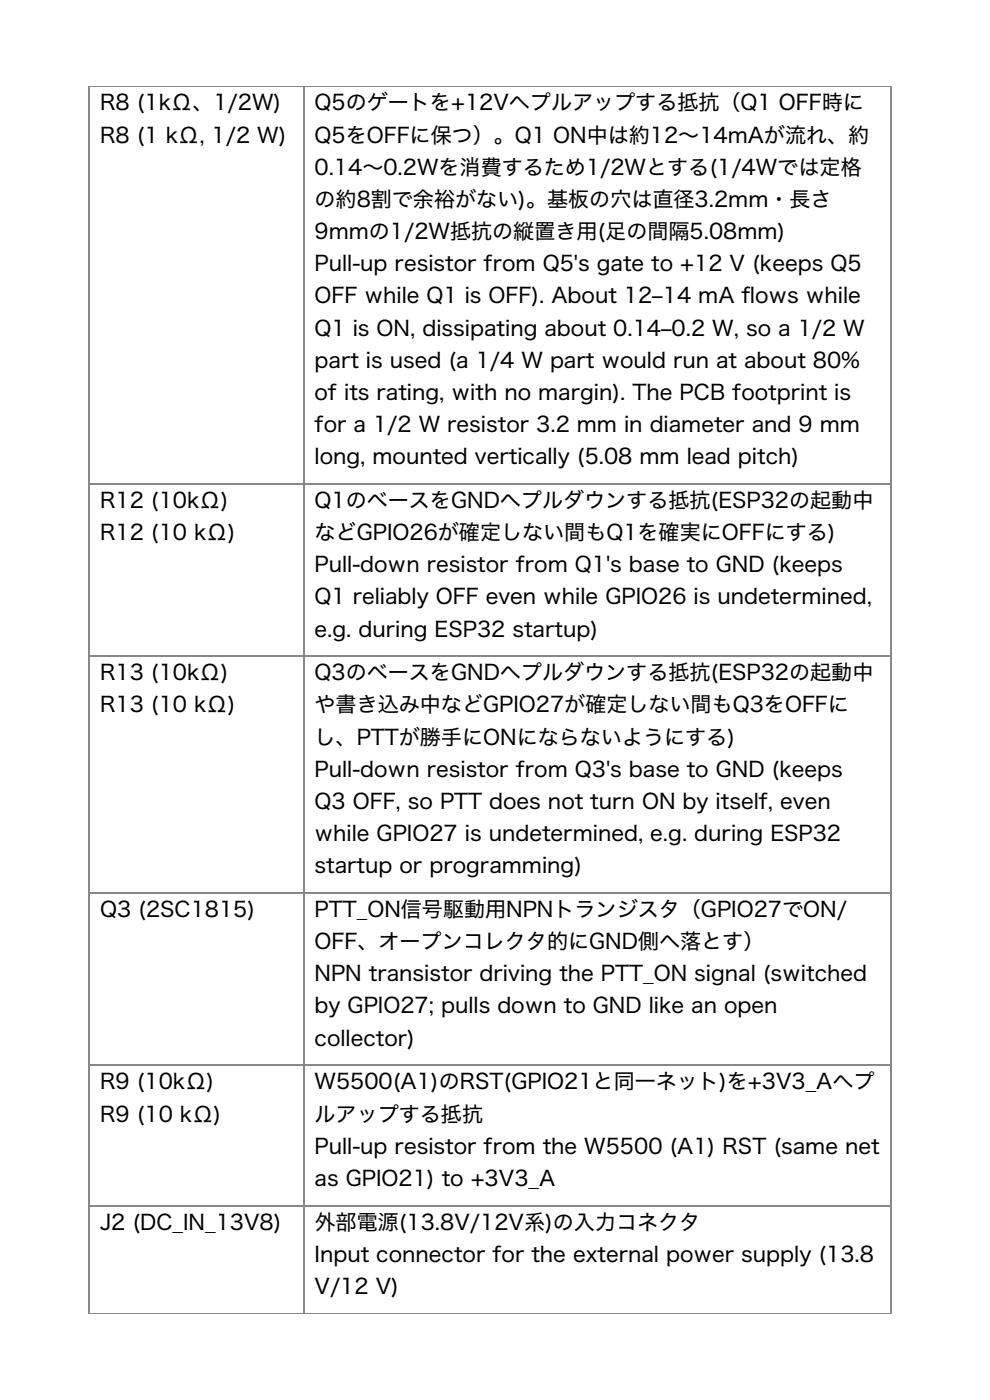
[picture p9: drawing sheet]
<svg xmlns="http://www.w3.org/2000/svg" width="210mm" height="297mm" viewBox="0 0 210 297" stroke-linecap="round" stroke-linejoin="round" font-family="sans-serif">
<defs><g id="words">
<g font-size="4.5">
<text x="21.2" y="23.4">R8 (1kΩ、1/2W)</text>
<text x="66.7" y="23.4">Q5のゲートを+12Vへプルアップする抵抗（Q1 OFF時に</text>
<text x="21.2" y="30.3">R8 (1 kΩ, 1/2 W)</text>
<text x="66.7" y="30.3">Q5をOFFに保つ）。Q1 ON中は約12～14mAが流れ、約</text>
<text x="66.7" y="37.1">0.14～0.2Wを消費するため1/2Wとする(1/4Wでは定格</text>
<text x="66.7" y="43.9">の約8割で余裕がない)。基板の穴は直径3.2mm・長さ</text>
<text x="66.7" y="50.7">9mmの1/2W抵抗の縦置き用(足の間隔5.08mm)</text>
<text x="66.7" y="57.5">Pull-up resistor from Q5's gate to +12 V (keeps Q5</text>
<text x="66.7" y="64.4">OFF while Q1 is OFF). About 12‒14 mA f</text>
<text x="157.3" y="64.4">lows while</text>
<text x="66.7" y="71.2">Q1 is ON, dissipating about 0.14‒0.2 W, so a 1/2 W</text>
<text x="66.7" y="78">part is used (a 1/4 W part would run at about 80%</text>
<text x="66.7" y="84.8">of its rating, with no margin). The PCB footprint is</text>
<text x="66.7" y="91.6">for a 1/2 W resistor 3.2 mm in diameter and 9 mm</text>
<text x="66.7" y="98.5">long, mounted vertically (5.08 mm lead pitch)</text>
<text x="21.2" y="107.8">R12 (10kΩ)</text>
<text x="66.7" y="107.8">Q1のベースをGNDへプルダウンする抵抗(ESP32の起動中</text>
<text x="21.2" y="114.6">R12 (10 kΩ)</text>
<text x="66.7" y="114.6">などGPIO26が確定しない間もQ1を確実にOFFにする)</text>
<text x="66.7" y="121.4">Pull-down resistor from Q1's base to GND (keeps</text>
<text x="66.7" y="128.2">Q1 reliably OFF even while GPIO26 is undetermined,</text>
<text x="66.7" y="135">e.g. during ESP32 startup)</text>
<text x="21.2" y="144.3">R13 (10kΩ)</text>
<text x="66.7" y="144.3">Q3のベースをGNDへプルダウンする抵抗(ESP32の起動中</text>
<text x="21.2" y="151.1">R13 (10 kΩ)</text>
<text x="66.7" y="151.1">や書き込み中などGPIO27が確定しない間もQ3をOFFに</text>
<text x="66.7" y="158">し、PTTが勝手にONにならないようにする)</text>
<text x="66.7" y="164.8">Pull-down resistor from Q3's base to GND (keeps</text>
<text x="66.7" y="171.6">Q3 OFF, so PTT does not turn ON by itself, even</text>
<text x="66.7" y="178.4">while GPIO27 is undetermined, e.g. during ESP32</text>
<text x="66.7" y="185.2">startup or programming)</text>
<text x="21.2" y="194.5">Q3 (2SC1815)</text>
<text x="66.7" y="194.5">PTT_ON信号駆動用NPNトランジスタ（GPIO27でON/</text>
<text x="66.7" y="201.4">OFF、オープンコレクタ的にGND側へ落とす）</text>
<text x="66.7" y="208.2">NPN transistor driving the PTT_ON signal (switched</text>
<text x="66.7" y="215">by GPIO27; pulls down to GND like an open</text>
<text x="66.7" y="221.8">collector)</text>
<text x="21.2" y="231.1">R9 (10kΩ)</text>
<text x="66.7" y="231.1">W5500(A1)のRST(GPIO21と同一ネット)を+3V3_Aへプ</text>
<text x="21.2" y="237.9">R9 (10 kΩ)</text>
<text x="66.7" y="237.9">ルアップする抵抗</text>
<text x="66.7" y="244.7">Pull-up resistor from the W5500 (A1) RST (same net</text>
<text x="66.7" y="251.6">as GPIO21) to +3V3_A</text>
<text x="21.2" y="260.9">J2 (DC_IN_13V8)</text>
<text x="66.7" y="260.9">外部電源(13.8V/12V系)の入力コネクタ</text>
<text x="66.7" y="267.7">Input connector for the external power supply (13.8</text>
<text x="66.7" y="274.5">V/12 V)</text>
</g>
</g></defs>
<g fill="#888">
<path d="M18.7 18.3h.4v.2h-.4z"/>
<path d="M64.3 18.3h.3v.2h-.3z"/>
</g>
<path d="M19.1 18.4h45.2" fill="none" stroke="#888" stroke-width=".23"/>
<g fill="#888">
<path d="M64.3 18.3h.3v.2h-.3z"/>
<path d="M188.8 18.3h.3v.2h-.3z"/>
</g>
<path d="M19.1 18.4h45.2M64.6 18.4h124.2M19.1 278.6h45.2M64.6 278.6h124.2" fill="none" stroke="#888" stroke-width=".23"/>
<g fill="none" stroke="#888" stroke-width=".35">
<path d="M18.9 18.3v260.4M64.4 18.3v260.4M189 18.3v260.4M19.1 102.6h45.2M64.6 102.6h124.2M19.1 139.2h45.2M64.6 139.2h124.2M19.1 189.4h45.2M64.6 189.4h124.2M19.1 226h45.2M64.6 226h124.2M19.1 255.7h45.2"/>
<path d="M64.6 255.7h124.2"/>
</g>
<path d="M18.7 278.5h.4v.2h-.4z" fill="#888"/>
<path d="M19.1 278.6h45.2" fill="none" stroke="#888" stroke-width=".23"/>
<path d="M64.3 278.5h.3v.2h-.3z" fill="#888"/>
<path d="M64.6 278.6h124.2" fill="none" stroke="#888" stroke-width=".23"/>
<path d="M188.8 278.5h.3v.2h-.3z" fill="#888"/>
<use href="#words"/>
</svg>
